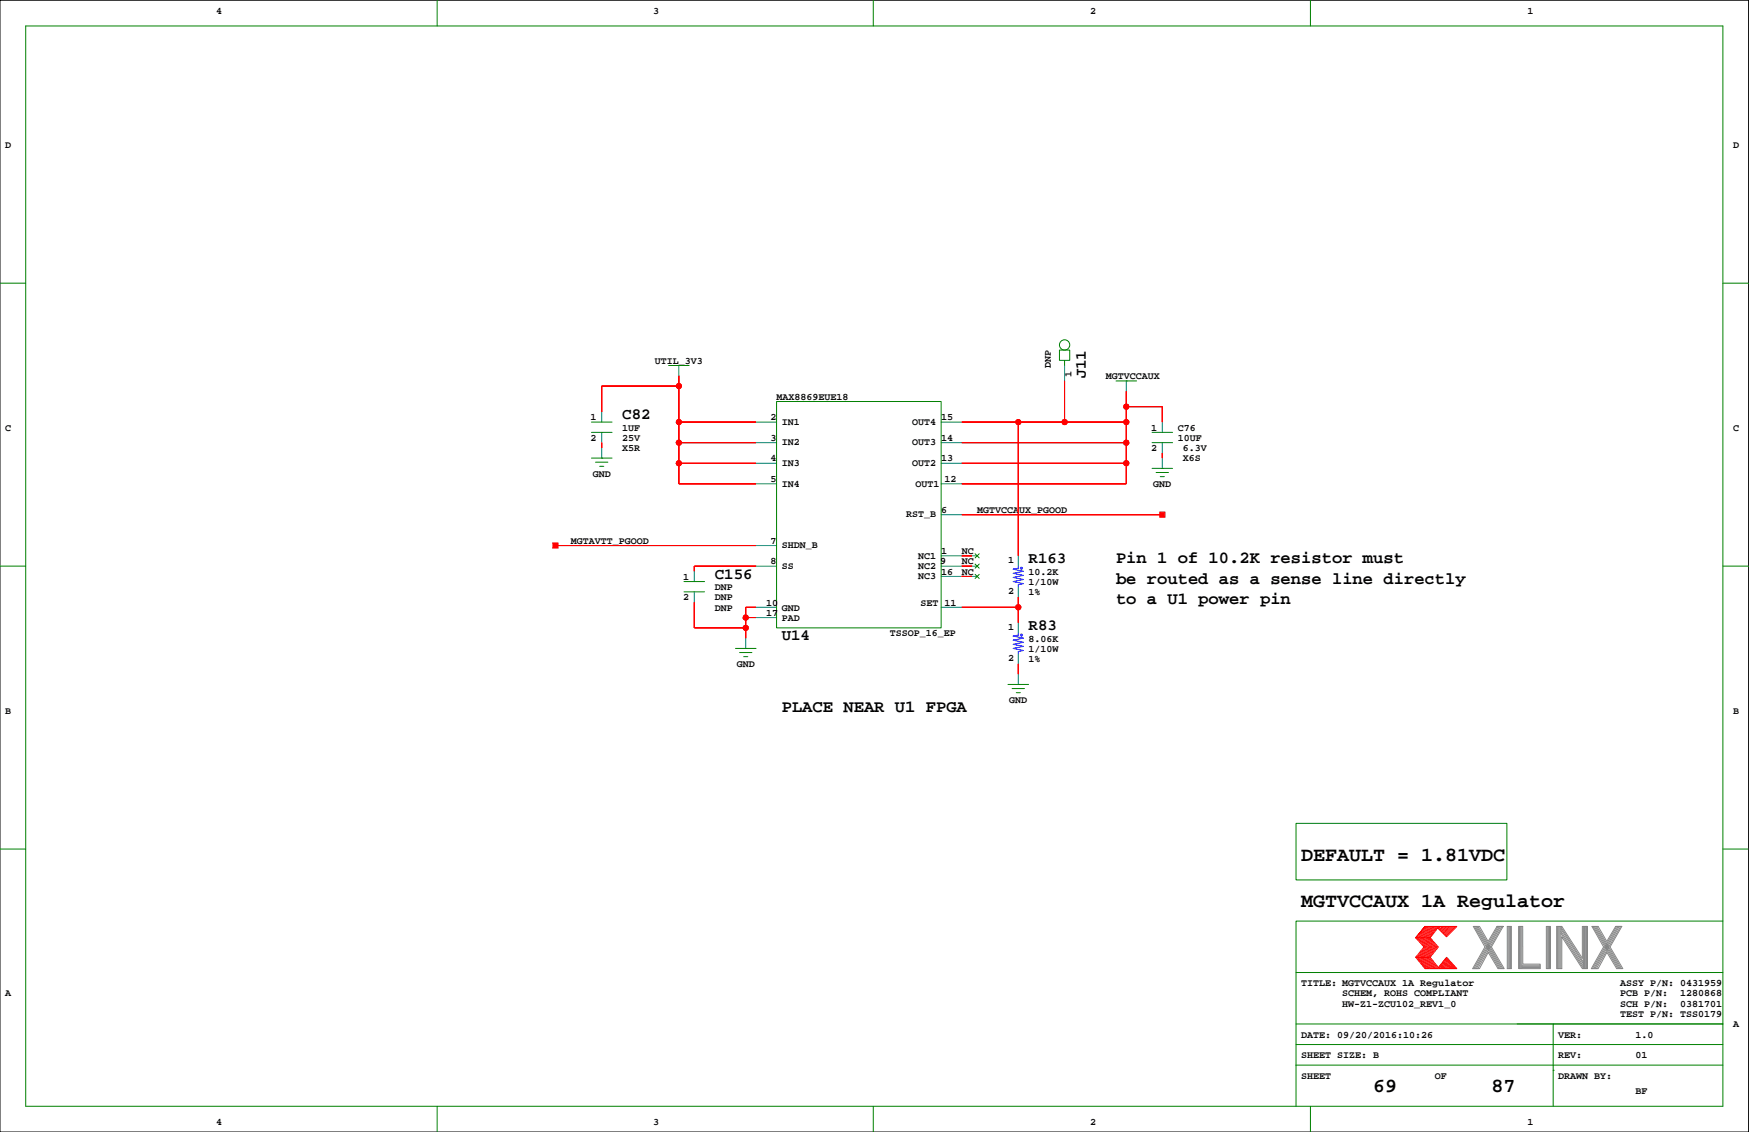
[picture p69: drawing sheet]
<svg xmlns="http://www.w3.org/2000/svg" width="432mm" height="279mm" viewBox="0 0 432 279" stroke-linecap="round" stroke-linejoin="round" font-family="sans-serif">
<defs><g id="words">
<g font-size="4.9">
<text x="321.2" y="212.5">DEFAULT = 1.81VDC</text>
<text x="321.2" y="223.9">MGTVCCAUX 1A Regulator</text>
<text x="339" y="269.6">69</text>
<text x="368.2" y="269.6">87</text>
</g>
<g font-size="4.2">
<text x="275.5" y="139">Pin 1 of 10.2K resistor must</text>
<text x="275.5" y="144.1">be routed as a sense line directly</text>
<text x="275.5" y="149.1">to a U1 power pin</text>
<text x="193" y="175.8">PLACE NEAR U1 FPGA</text>
</g>
<g font-size="3.9">
<text x="268" y="93.4" transform="rotate(-90 268 93.4)">J11</text>
<text x="153.6" y="103.5">C82</text>
<text x="176.5" y="142.9">C156</text>
<text x="253.9" y="139">R163</text>
<text x="253.9" y="155.5">R83</text>
<text x="193" y="158.1">U14</text>
</g>
<g font-size="2.5">
<text x="53.3" y="3.4">4</text>
<text x="161.3" y="3.4">3</text>
<text x="269.2" y="3.4">2</text>
<text x="377.1" y="3.4">1</text>
<text x="1.3" y="36.4">D</text>
<text x="427.9" y="36.4">D</text>
<text x="161.7" y="89.8">UTIL_3V3</text>
<text x="259.5" y="90.8" transform="rotate(-90 259.5 90.8)">DNP</text>
<text x="264.5" y="93" transform="rotate(-90 264.5 93)">1</text>
<text x="273" y="93.6">MGTVCCAUX</text>
<text x="191.7" y="98.7">MAX8869EUE18</text>
<text x="1.3" y="106.3">C</text>
<text x="145.8" y="103.7">1</text>
<text x="153.6" y="106.3">1UF</text>
<text x="190.2" y="103.7">2</text>
<text x="193" y="104.9">IN1</text>
<text x="225.2" y="104.9">OUT4</text>
<text x="232.4" y="103.7">15</text>
<text x="284.2" y="106.3">1</text>
<text x="290.8" y="106.3">C76</text>
<text x="427.9" y="106.3">C</text>
<text x="145.8" y="108.8">2</text>
<text x="153.6" y="108.8">25V</text>
<text x="153.6" y="111.4">X5R</text>
<text x="190.2" y="113.9">4</text>
<text x="190.2" y="108.8">3</text>
<text x="193" y="110">IN2</text>
<text x="225.2" y="110">OUT3</text>
<text x="232.4" y="113.9">13</text>
<text x="232.4" y="108.8">14</text>
<text x="284.2" y="111.4">2</text>
<text x="290.8" y="108.8">10UF</text>
<text x="292" y="111.4">6.3V</text>
<text x="292" y="113.9">X6S</text>
<text x="146.3" y="117.7">GND</text>
<text x="190.2" y="119">5</text>
<text x="193" y="115">IN3</text>
<text x="225.2" y="115">OUT2</text>
<text x="233.2" y="119">12</text>
<text x="193" y="120.1">IN4</text>
<text x="226" y="120.2">OUT1</text>
<text x="284.7" y="120.2">GND</text>
<text x="223.7" y="127.7">RST_B</text>
<text x="232.4" y="126.6">6</text>
<text x="241.2" y="126.6">MGTVCCAUX_PGOOD</text>
<text x="140.9" y="134.2">MGTAVTT_PGOOD</text>
<text x="190.2" y="134.2">7</text>
<text x="193" y="135.3">SHDN_B</text>
<text x="226.6" y="137.9">NC1</text>
<text x="232.4" y="136.8">1</text>
<text x="237.4" y="136.8">NC</text>
<text x="168.7" y="143.1">1</text>
<text x="190.2" y="139.3">8</text>
<text x="193" y="140.4">SS</text>
<text x="226.6" y="143">NC3</text>
<text x="226.6" y="140.6">NC2</text>
<text x="232.1" y="139.3">9</text>
<text x="232.4" y="141.8">16</text>
<text x="237.4" y="141.8">NC</text>
<text x="237.4" y="139.3">NC</text>
<text x="248.9" y="138.9">1</text>
<text x="253.9" y="141.8">10.2K</text>
<text x="168.7" y="148.2">2</text>
<text x="176.5" y="145.6">DNP</text>
<text x="176.5" y="148.2">DNP</text>
<text x="189.2" y="149.4">10</text>
<text x="227.3" y="149.4">SET</text>
<text x="233.2" y="149.4">11</text>
<text x="248.9" y="146.5">2</text>
<text x="253.9" y="146.9">1%</text>
<text x="253.9" y="144.4">1/10W</text>
<text x="176.5" y="150.7">DNP</text>
<text x="189.2" y="152">17</text>
<text x="193" y="150.7">GND</text>
<text x="193" y="153.3">PAD</text>
<text x="248.9" y="155.4">1</text>
<text x="219.7" y="157.1">TSSOP_16_EP</text>
<text x="253.9" y="158.3">8.06K</text>
<text x="253.9" y="160.9">1/10W</text>
<text x="181.9" y="164.7">GND</text>
<text x="248.9" y="163">2</text>
<text x="253.9" y="163.4">1%</text>
<text x="249.2" y="173.6">GND</text>
<text x="1.3" y="176.1">B</text>
<text x="427.9" y="176.1">B</text>
<text x="1.3" y="245.9">A</text>
<text x="321.2" y="243.4">TITLE: MGTVCCAUX 1A Regulator</text>
<text x="331.4" y="245.9">SCHEM, ROHS COMPLIANT</text>
<text x="400" y="243.4">ASSY P/N: 0431959</text>
<text x="400" y="245.9">PCB P/N:</text>
<text x="414.8" y="245.9">1280868</text>
<text x="331.4" y="248.5">HW-Z1-ZCU102_REV1_0</text>
<text x="400" y="251">TEST P/N: TSS0179</text>
<text x="400" y="248.5">SCH P/N:</text>
<text x="414.8" y="248.5">0381701</text>
<text x="321.2" y="256.1">DATE: 09/20/2016:10:26</text>
<text x="384.7" y="256.1">VER:</text>
<text x="403.8" y="256.1">1.0</text>
<text x="427.9" y="253.6">A</text>
<text x="321.2" y="261.2">SHEET SIZE: B</text>
<text x="384.7" y="261.2">REV:</text>
<text x="403.8" y="261.2">01</text>
<text x="321.2" y="266.3">SHEET</text>
<text x="354.2" y="266.3">OF</text>
<text x="384.7" y="266.3">DRAWN BY:</text>
<text x="403.8" y="270.1">BF</text>
<text x="53.3" y="277.7">4</text>
<text x="161.3" y="277.7">3</text>
<text x="269.2" y="277.7">2</text>
<text x="377.1" y="277.7">1</text>
</g>
</g></defs>
<path d="M0 .1h431.7v279.3h-431.7z" fill="none" stroke="#000" stroke-width=".25"/>
<g fill="none" stroke="#008000" stroke-width=".25">
<path d="M6.3 6.4h419.1v266.7h-419.1zM107.9 .1v6.3M215.6 .1v6.3M323.5 .1v6.3M0 69.9h6.3M425.4 69.9h6.3M165.1 90.2h5M167.6 90.2h.1M191.7 99.1h40.7v55.9h-40.7zM261.6 86.4h2.5v2.5h-2.5zM262.8 88.9v1.3M275.5 94h5.1"/>
<path d="M278.1 94h.1M146 106.7h5.1M146 104.2h5.1M146 113.1h5.1M147 114.1h3.1M148 115.1h1.1M148.6 113.1h.1M284.4 106.7h5.1M284.4 109.3h5.1M284.4 115.6h5.1M285.4 116.6h3.1M286.4 117.6h1.1"/>
<path d="M287 115.6h.1M0 139.7h6.3M240.7 136.7l1.1 1M240.7 139.2l1.1 1M241.8 136.7l-1.1 1M241.8 139.2l-1.1 1M425.4 139.7h6.3M168.9 146.1h5.1M168.9 143.5h5.1M240.7 141.8l1.1 1M241.8 141.8l-1.1 1M181.6 160h5"/>
<path d="M182.6 161.1h3M183.6 162.1h1M184.1 160h.1M248.9 168.9h5M249.9 170h3M250.9 171h1M251.4 168.9h.1M0 209.6h6.3M320 203.2h52v14h-52zM425.4 209.6h6.3M425.4 227.3h-105.4v35.6M320 257.8h105.4"/>
<path d="M320 252.7h105.4M320 240h105.4M383.5 252.7v20.4M107.9 273.1v6.3M215.6 273.1v6.3M320 262.9v10.2M320 262.9h105.4M323.5 273.1v6.3M383.5 264.2h.1"/>
<circle cx="262.8" cy="85.1" r="1.27"/>
</g>
<g fill="none" stroke="#f00" stroke-width=".25">
<path d="M167.6 95.3h-19v6.3M167.6 92.8v26.6h19M262.8 94v10.2M278.1 96.6v22.8h-40.7M148.6 109.3v1.2M167.6 104.2h19M167.6 109.3h19M167.6 114.3h19M237.4 104.2h40.7M237.4 109.3h40.7M237.4 114.3h40.7M251.4 104.2v33"/>
<path d="M278.1 100.4h8.9v3.8M287 111.8v1.3M137.1 134.7h49.5M186.6 139.7h-15.2v1.3M237.4 137.2h2.6M237.4 139.7h2.6M237.4 127h49.6M171.4 148.6v6.4h12.7M184.1 152.4h2.5M186.6 149.9h-2.5v7.6M237.4 142.3h2.6M237.4 149.9h14"/>
<path d="M251.4 147.3v6.4M251.4 163.9v2.5M349.5 236.3h3.6M349.9 231.5l1.9 2.2-2 2.6 2.2 2.8M350.1 236.3l2.2 2.8M350.2 231.5l1.9 2.3-2 2.5M350.4 236.3l2.2 2.8M350.5 231.5l1.9 2.3-2 2.5M350.6 236.3l2.3 2.7M350.8 231.5l1.9 2.3-2 2.5M351 236.3l2.2 2.8M351.1 231.5l1.9 2.3-2 2.5"/>
<path d="M351.3 236.3l2.2 2.8M351.4 231.5l1.9 2.3-2 2.5M351.6 236.3l2.2 2.8M351.7 231.5l1.9 2.2M351.8 228.7l-2.3 2.8 2.3-2.8h7.9l-2.6 2.5-2.1-2.1-1.9 2.4 2 2.2-2 2.6 2 2.5 2-2.5 2.6 2.8h-7.9l-2.3-2.8M351.9 236.3l2.2 2.8M352 231.5l1.9 2.2M352.1 228.7l-2.2 2.7M352.2 236.3l2.2 2.8M352.3 231.5l1.9 2.3-2 2.5M352.4 228.7l-2.2 2.7M352.5 236.3l2.2 2.8"/>
<path d="M352.6 231.5l1.9 2.2M352.7 228.7l-2.2 2.7M352.8 236.3l2.2 2.8M352.8 231.5l2 2.2M353 228.7l-2.2 2.7M353.1 231.5h-3.6l2.1 2.2-2.1 2.6M353.2 228.7l-2.1 2.7M353.6 233.8l-2 2.5M353.6 228.7l-2.2 2.7M353.8 228.7l-2.1 2.7M353.9 233.8l-1.9 2.4M354.1 228.7l-2.1 2.7"/>
<path d="M354.4 228.7l-2.1 2.7M354.5 233.8l-2 2.5M354.7 228.7l-2.1 2.7M354.8 233.8l-2 2.5M355 228.7l-2.1 2.7M355.2 238.8l.2 .3M355.3 238.6l.4 .5M355.4 228.7l-.4 .4M355.4 238.4l.6 .7M355.6 238.3l.7 .8M355.7 238.1l.9 1M355.7 228.7l-.5 .5"/>
<path d="M355.9 237.9l1 1.2M356 237.8l1.2 1.3M356.1 228.7l-.8 .7M356.1 237.6l1.4 1.4M356.3 237.4l1.5 1.7M356.4 237.2l1.6 1.9M356.5 228.7l-1 .9M356.5 237.1l1.8 2M356.7 236.9l1.9 2.2M356.8 236.7l2.1 2.4M356.8 228.7l-1.1 1.1M356.9 236.6l2.3 2.5"/>
<path d="M357.1 236.5l2.3 2.6M357.2 228.7l-1.3 1.2M357.5 228.7l-1.4 1.4M357.8 228.7l-1.6 1.6M358.2 228.7l-1.8 1.7M358.5 228.7l-1.9 1.9M359 228.7l-2.2 2.1M359.3 228.7l-2.3 2.3"/>
<circle cx="167.6" cy="95.3" r=".63"/>
<circle cx="167.6" cy="114.3" r=".63"/>
<circle cx="167.6" cy="109.3" r=".63"/>
<circle cx="167.6" cy="104.2" r=".63"/>
<circle cx="251.4" cy="104.2" r=".63"/>
<circle cx="262.8" cy="104.2" r=".63"/>
<circle cx="278.1" cy="100.4" r=".63"/>
<circle cx="278.1" cy="114.3" r=".63"/>
<circle cx="278.1" cy="109.3" r=".63"/>
<circle cx="278.1" cy="104.2" r=".63"/>
<circle cx="184.1" cy="152.4" r=".63"/>
<circle cx="184.1" cy="155" r=".63"/>
<circle cx="251.4" cy="149.9" r=".63"/>
</g>
<g fill="none" stroke="#848684" stroke-width=".25">
<path d="M364 228.7l6.1 10.4M364.3 228.7l6.1 10.4M364.6 228.7l6.1 10.4M364.9 228.7l6.1 10.4M367.4 232.3l-2.1-3.6h-1.6l2.9 5-3 5.4h1.7l2.1-4 2.4 4h1.6l-3.2-5.4M369.6 228.7l-2.2 3.6M369.8 228.7l-5.9 10.4M370.2 228.7l-6 10.4M370.5 228.7l-6 10.4M370.8 228.7l-6 10.4M371.1 228.7h-1.5h1.5l-2.9 5M372.1 228.7h1v10.4h-1z"/>
<path d="M372.4 228.7v10.4M372.6 228.7v10.4M372.9 228.7v10.4M374.9 228.7h1v9.3h4.3v1.1h-5.3zM375.1 228.7v10.4M375.4 228.7v10.4M375.7 228.7v10.4M375.7 238.2h4.5M375.7 238.5h4.5M375.7 238.8h4.5M381.8 228.7h1v10.4h-1zM382 228.7v10.4"/>
<path d="M382.3 228.7v10.4M382.5 228.7v10.4M384.3 228.7h1.3l5.1 7.8v-7.8h1.2v10.4h-1.2l-5.1-7.9v7.9h-1.3zM384.5 228.7v10.4M384.8 228.7v10.4M385.1 228.7v10.4M385.3 228.7v10.4M385.3 230.3l5.6 8.7M385.3 229.8l5.6 8.7M385.3 229.2l5.6 8.7M385.3 228.8l5.6 8.7M390.9 228.7v10.4"/>
<path d="M391.2 228.7v10.4M391.5 228.7v10.4M391.7 228.6v10.4M393.3 228.7l6.1 10.4M393.6 228.7l6.1 10.4M393.9 228.7l6.1 10.4M394.2 228.7l6.1 10.4M396.7 232.3l-2.1-3.6h-1.6l2.9 5-3 5.4M397.5 233.7l3.2 5.4h-1.6l-2.4-4-2.2 4h-1.6M398.9 228.7l-2.2 3.6M399.1 228.7l-6 10.4M399.4 228.7l-5.9 10.4"/>
<path d="M399.7 228.7l-5.9 10.4M400.1 228.7l-6 10.4M400.4 228.7h-1.5h1.5l-2.9 5"/>
</g>
<g fill="none" stroke="#008080" stroke-width=".25">
<path d="M167.6 90.2v2.6M262.8 90.2v3.8M278.1 94v2.6M148.6 101.6v2.6M148.6 106.7v2.6M148.6 110.5v2.6M186.6 104.2h5.1M186.6 109.3h5.1M186.6 114.3h5.1M186.6 119.4h5.1M232.4 104.2h5M232.4 109.3h5"/>
<path d="M232.4 114.3h5M232.4 119.4h5M287 104.2v2.5M287 109.3v2.5M287 113.1v2.5M186.6 134.7h5.1M186.6 139.7h5.1M232.4 137.2h5M232.4 127h5M232.4 139.7h5M240 137.2h1.2M240 139.7h1.2"/>
<path d="M251.4 137.2v2.5M171.4 141v2.5M171.4 146.1v2.5M184.1 157.5v2.5M186.6 149.9h5.1M186.6 152.4h5.1M232.4 142.3h5M232.4 149.9h5M240 142.3h1.2M251.4 144.8v2.5M251.4 153.7v2.5M251.4 161.3v2.6"/>
<path d="M251.4 166.4v2.5"/>
</g>
<g fill="none" stroke="#00f" stroke-width=".25">
<path d="M251.4 139.7v.5l-1.3 .3 2.6 .5-2.6 .5 2.6 .5-2.6 .5 2.6 .5-2.6 .5 2.6 .5-1.3 .3v.5M251.4 156.2v.5l-1.3 .3 2.6 .5-2.6 .5 2.6 .5-2.6 .5 2.6 .5-2.6 .5 2.6 .6-1.3 .2v.5"/>
<circle cx="252.2" cy="156.7" r=".25"/>
<circle cx="252.2" cy="140.2" r=".25"/>
</g>
<g fill="#f00" stroke="#f00" stroke-width=".25">
<path d="M237.4 137.2h2.6z" fill-rule="evenodd"/>
<path d="M237.4 142.3h2.6z" fill-rule="evenodd"/>
<path d="M237.4 139.7h2.6z" fill-rule="evenodd"/>
<path d="M237.4 127h49.6z" fill-rule="evenodd"/>
<path d="M286.3 126.4h1.3v1.3h-1.3z" fill-rule="evenodd"/>
<path d="M137.1 134.7h49.5z" fill-rule="evenodd"/>
<path d="M136.5 134h1.3v1.3h-1.3z" fill-rule="evenodd"/>
<path d="M171.4 139.7h15.2z" fill-rule="evenodd"/>
<path d="M171.4 139.7v1.3z" fill-rule="evenodd"/>
<path d="M171.4 148.6v6.4z" fill-rule="evenodd"/>
<path d="M171.4 155h12.7z" fill-rule="evenodd"/>
<path d="M184.1 155v2.5z" fill-rule="evenodd"/>
<path d="M184.1 152.4v2.6z" fill-rule="evenodd"/>
<path d="M184.1 149.9h2.5z" fill-rule="evenodd"/>
<path d="M184.1 149.9v2.5z" fill-rule="evenodd"/>
<path d="M184.1 152.4h2.5z" fill-rule="evenodd"/>
<path d="M148.6 109.3v1.2z" fill-rule="evenodd"/>
<path d="M148.6 95.3v6.3z" fill-rule="evenodd"/>
<path d="M148.6 95.3h19z" fill-rule="evenodd"/>
<path d="M167.6 104.2h19z" fill-rule="evenodd"/>
<path d="M167.6 109.3h19z" fill-rule="evenodd"/>
<path d="M167.6 114.3h19z" fill-rule="evenodd"/>
<path d="M167.6 119.4h19z" fill-rule="evenodd"/>
<path d="M167.6 114.3v5.1z" fill-rule="evenodd"/>
<path d="M167.6 109.3v5z" fill-rule="evenodd"/>
<path d="M167.6 104.2v5.1z" fill-rule="evenodd"/>
<path d="M167.6 95.3v8.9z" fill-rule="evenodd"/>
<path d="M167.6 92.8v2.5z" fill-rule="evenodd"/>
<path d="M287 111.8v1.3z" fill-rule="evenodd"/>
<path d="M237.4 104.2h14z" fill-rule="evenodd"/>
<path d="M262.8 94v10.2z" fill-rule="evenodd"/>
<path d="M237.4 119.4h40.7z" fill-rule="evenodd"/>
<path d="M278.1 114.3v5.1z" fill-rule="evenodd"/>
<path d="M237.4 114.3h40.7z" fill-rule="evenodd"/>
<path d="M278.1 109.3v5z" fill-rule="evenodd"/>
<path d="M237.4 109.3h40.7z" fill-rule="evenodd"/>
<path d="M278.1 104.2v5.1z" fill-rule="evenodd"/>
<path d="M287 100.4v3.8z" fill-rule="evenodd"/>
<path d="M278.1 100.4h8.9z" fill-rule="evenodd"/>
<path d="M278.1 96.6v3.8z" fill-rule="evenodd"/>
<path d="M278.1 100.4v3.8z" fill-rule="evenodd"/>
<path d="M262.8 104.2h15.3z" fill-rule="evenodd"/>
<path d="M251.4 104.2h11.4z" fill-rule="evenodd"/>
<path d="M251.4 104.2v33z" fill-rule="evenodd"/>
<path d="M251.4 163.9v2.5z" fill-rule="evenodd"/>
<path d="M237.4 149.9h14z" fill-rule="evenodd"/>
<path d="M251.4 147.3v2.6z" fill-rule="evenodd"/>
<path d="M251.4 149.9v3.8z" fill-rule="evenodd"/>
<circle cx="184.1" cy="155" r=".63"/>
<circle cx="184.1" cy="152.4" r=".63"/>
<circle cx="167.6" cy="114.3" r=".63"/>
<circle cx="167.6" cy="109.3" r=".63"/>
<circle cx="167.6" cy="104.2" r=".63"/>
<circle cx="167.6" cy="95.3" r=".63"/>
<circle cx="278.1" cy="114.3" r=".63"/>
<circle cx="278.1" cy="109.3" r=".63"/>
<circle cx="278.1" cy="100.4" r=".63"/>
<circle cx="278.1" cy="104.2" r=".63"/>
<circle cx="262.8" cy="104.2" r=".63"/>
<circle cx="251.4" cy="104.2" r=".63"/>
<circle cx="251.4" cy="149.9" r=".63"/>
</g>
<use href="#words"/>
</svg>
